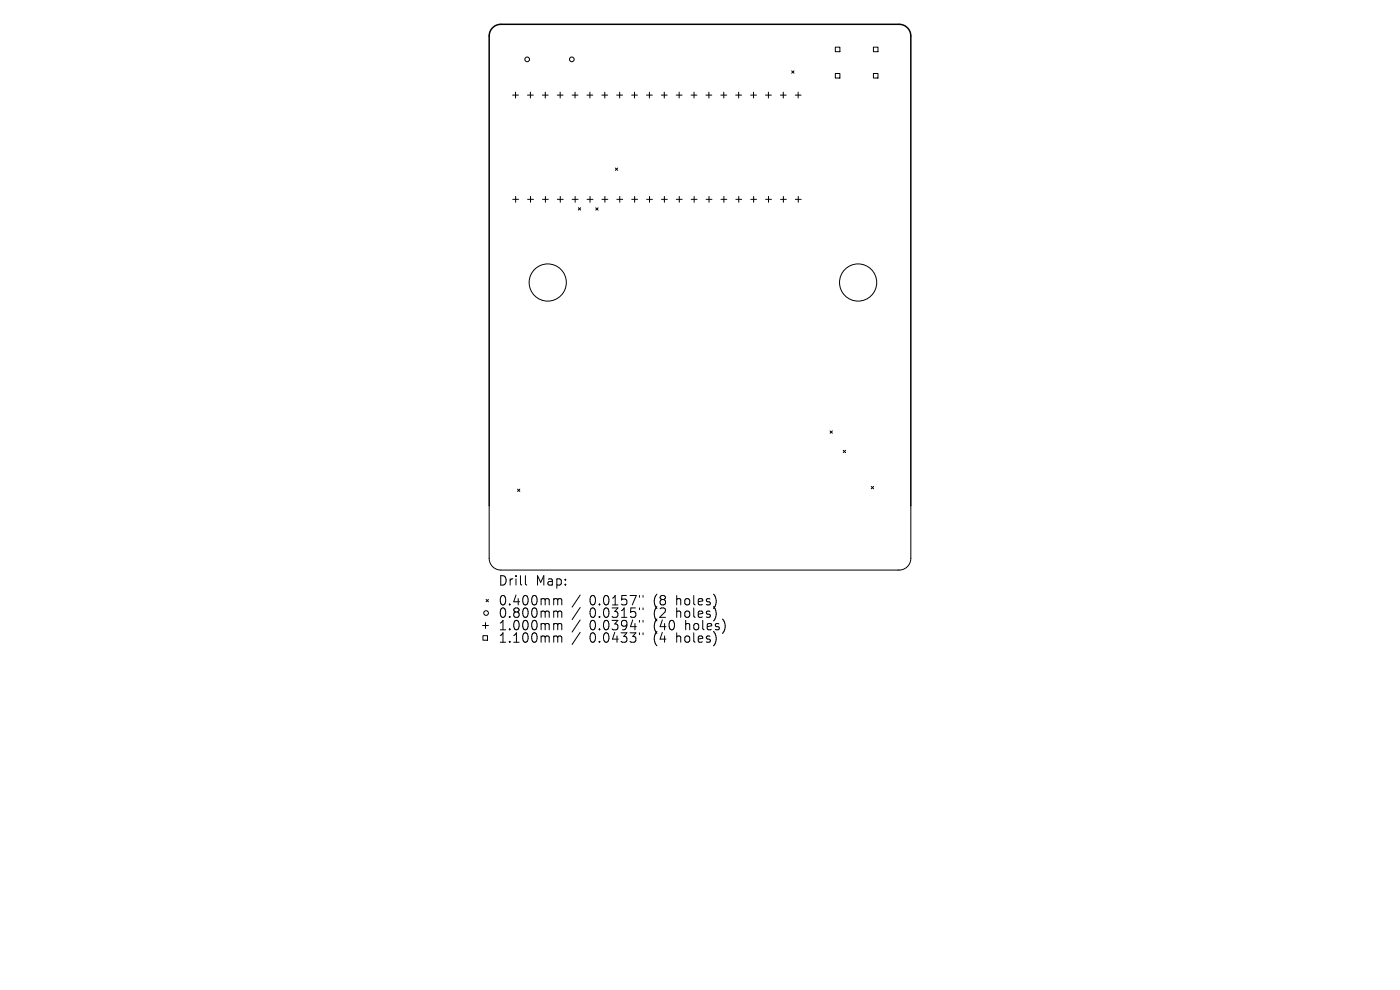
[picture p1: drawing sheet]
<svg xmlns="http://www.w3.org/2000/svg" width="297mm" height="210mm" viewBox="0 0 297 210" stroke-linecap="round" stroke-linejoin="round" font-family="sans-serif">
<defs><g id="words">
<g font-size="2.8">
<text x="105.6" y="124.5">Drill</text>
<text x="113.6" y="124.5">Map:</text>
<text x="105.6" y="128.7">0.400mm</text>
<text x="105.6" y="131.3">0.800mm</text>
<text x="125.1" y="128.7">0.0157&quot;</text>
<text x="125.1" y="131.3">0.0315&quot;</text>
<text x="138.8" y="128.7">(8</text>
<text x="138.8" y="131.3">(2</text>
<text x="143.8" y="128.7">holes)</text>
<text x="143.8" y="131.3">holes)</text>
<text x="105.6" y="134">1.000mm</text>
<text x="105.6" y="136.6">1.100mm</text>
<text x="125.1" y="134">0.0394&quot;</text>
<text x="125.1" y="136.6">0.0433&quot;</text>
<text x="138.8" y="134">(40</text>
<text x="138.8" y="136.6">(4</text>
<text x="143.8" y="136.6">holes)</text>
<text x="145.7" y="134">holes)</text>
</g>
</g></defs>
<g fill="none" stroke="#000" stroke-width=".21">
<path d="M109.4 19.6v1.2M112.5 19.6v1.2M115.7 19.6v1.2M118.8 19.6v1.2M122 19.6v1.2M125.1 19.6v1.2M128.3 19.6v1.2M131.5 19.6v1.2M134.6 19.6v1.2M137.8 19.6v1.2M140.9 19.6v1.2M144.1 19.6v1.2"/>
<path d="M147.2 19.6v1.2M150.4 19.6v1.2M153.5 19.6v1.2M156.7 19.6v1.2M159.9 19.6v1.2M163 19.6v1.2M166.2 19.6v1.2M167.9 15l.5 .5M168.4 15l-.5 .5M169.3 19.6v1.2M177.2 10h1v1h-1zM177.2 15.6h1v1h-1z"/>
<path d="M185.3 10h1v1h-1zM185.3 15.6h1v1h-1zM108.7 20.2h1.3M111.9 20.2h1.2M115.1 20.2h1.2M118.2 20.2h1.3M121.4 20.2h1.2M124.5 20.2h1.3M127.7 20.2h1.2M130.5 35.6l.5 .5M130.8 20.2h1.3M131 35.6l-.5 .5"/>
<path d="M134 20.2h1.2M137.1 20.2h1.3M140.3 20.2h1.2M143.5 20.2h1.2M146.6 20.2h1.3M149.8 20.2h1.2M152.9 20.2h1.3M156.1 20.2h1.2M159.2 20.2h1.3M162.4 20.2h1.2M165.5 20.2h1.3M168.7 20.2h1.2"/>
<path d="M108.8 42.3h1.2M109.4 41.7v1.2M111.9 42.3h1.3M112.5 41.7v1.2M115.1 42.3h1.2M115.7 41.7v1.2M118.2 42.3h1.3M118.9 41.7v1.2M121.4 42.3h1.2M122 41.7v1.2M122.7 44.1l.5 .5M123.2 44.1l-.5 .5"/>
<path d="M124.5 42.3h1.3M125.2 41.7v1.2M126.4 44.1l.5 .5M126.9 44.1l-.5 .5M127.7 42.3h1.2M128.3 41.7v1.2M130.9 42.3h1.2M131.5 41.7v1.2M134 42.3h1.3M134.6 41.7v1.2M137.2 42.3h1.2M137.8 41.7v1.2"/>
<path d="M140.3 42.3h1.3M140.9 41.7v1.2M143.5 42.3h1.2M144.1 41.7v1.2M146.6 42.3h1.3M147.3 41.7v1.2M149.8 42.3h1.2M150.4 41.7v1.2M152.9 42.3h1.3M153.6 41.7v1.2M156.1 42.3h1.2M156.7 41.7v1.2"/>
<path d="M159.3 42.3h1.2M159.9 41.7v1.2M162.4 42.3h1.3M163 41.7v1.2M165.6 42.3h1.2M166.2 41.7v1.2M168.7 42.3h1.3M169.3 41.7v1.2M176.1 91.4l.5 .5M176.6 91.4l-.5 .5M178.9 95.5l.5 .5M179.4 95.5l-.5 .5"/>
<path d="M103.8 107.3v11.1a2.48 2.48 0 0 0 2.5 2.5h84.4a2.48 2.48 0 0 0 2.5-2.5v-11.1M109.8 103.8l.5 .5M110.3 103.8l-.5 .5M184.8 103.2l.5 .5M185.3 103.2l-.5 .5M102.4 132.7h1.2M102.5 134.8h.9v1h-.9zM103 132.1v1.2M103.1 127.2l.5 .5M103.6 127.2l-.5 .5M111.5 122.1v1.7l.2 .3M117.7 127l.5 .1 .1 .2"/>
<path d="M117.7 129.6h.3l.3 .3M117.7 132.3h.3l.3 .3M117.7 134.9h.3l.3 .3M118.3 127.3l.3-.3 .5 .1 .1 1.2M118.3 127.3v1M118.3 129.9v1.1M118.3 132.6v1M118.3 135.2v1M118.3 129.9l.3-.3 .5 .1 .1 1.3M118.3 132.6l.3-.3 .5 .1 .1 1.2M118.3 135.2l.3-.3 .5 .1 .1 1.2M123.1 126.2l-1.7 2.6"/>
<path d="M123.1 128.9l-1.7 2.5M123.1 131.5l-1.7 2.6M123.1 134.1l-1.7 2.6M135.7 126.3v.4M135.7 129v.3M135.7 131.6v.4M135.7 134.2v.4M136.4 126.3v.4M136.4 129v.3M136.4 131.6v.4M136.4 134.2v.4"/>
<circle cx="111.8" cy="12.6" r=".5"/>
<circle cx="121.3" cy="12.6" r=".5"/>
<circle cx="116.2" cy="59.9" r="3.9"/>
<circle cx="182" cy="59.9" r="3.9"/>
<circle cx="103.1" cy="130" r=".5"/>
</g>
<path d="M103.8 107.3v-99.7a2.48 2.48 0 0 1 2.5-2.4h84.4a2.48 2.48 0 0 1 2.5 2.4v99.7" fill="none" stroke="#000" stroke-width=".32"/>
<use href="#words"/>
</svg>
